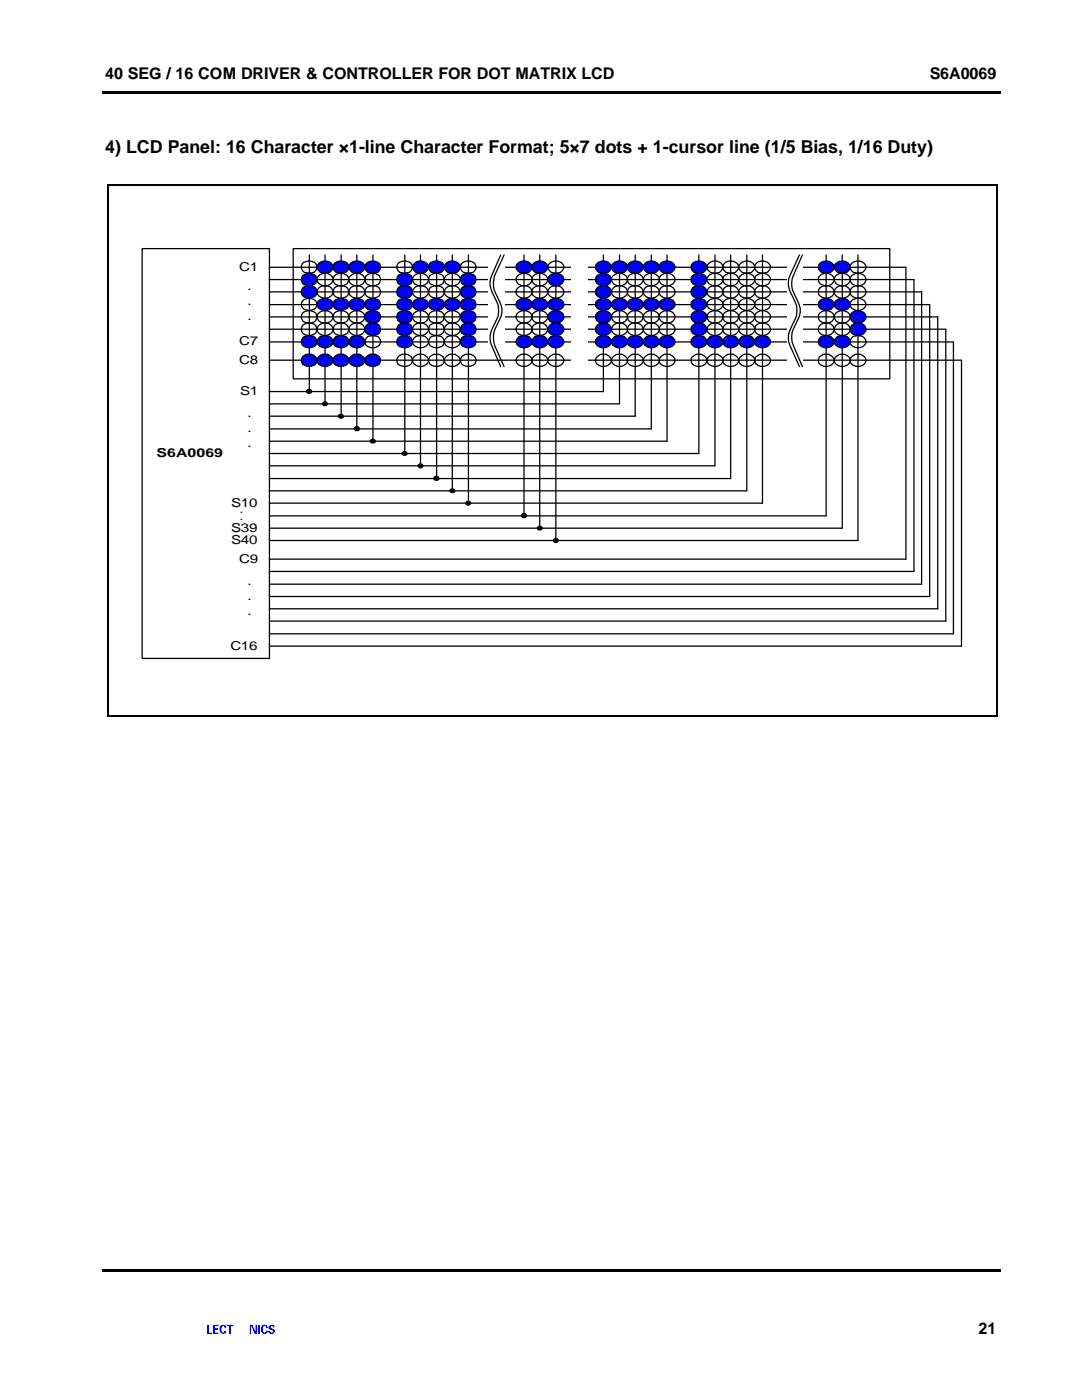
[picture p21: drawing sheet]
<svg xmlns="http://www.w3.org/2000/svg" width="216mm" height="279mm" viewBox="0 0 216 279" stroke-linecap="round" stroke-linejoin="round" font-family="sans-serif">
<defs><g id="words">
<text font-size="3.6" x="21" y="30.6">4) LCD Panel: 16 Character ×1-line Character Format; 5×7 dots + 1-cursor line (1/5 Bias, 1/16 Duty)</text>
<g font-size="3.2">
<text x="21" y="15.8">40 SEG / 16 COM DRIVER &amp; CONTROLLER FOR DOT MATRIX LCD</text>
<text x="185.5" y="15.8">S6A0069</text>
<text x="195.2" y="266.3">21</text>
</g>
<g font-size="2.5">
<text x="47.8" y="54">C1</text>
<text x="49.4" y="57.9">.</text>
<text x="49.4" y="60.9">.</text>
<text x="49.4" y="63.8">.</text>
<text x="47.8" y="68.9">C7</text>
<text x="47.8" y="72.6">C8</text>
<text x="47.9" y="78.8">S1</text>
<text x="49.4" y="83.3">.</text>
<text x="49.4" y="86.3">.</text>
<text x="49.4" y="89.2">.</text>
<text x="31.2" y="91.3">S6A0069</text>
<text x="46.1" y="101.2">S10</text>
<text x="46.1" y="106.1">S39</text>
<text x="48.3" y="103.9" transform="rotate(-90 48.3 103.9)">. .</text>
<text x="46.1" y="108.6">S40</text>
<text x="47.8" y="112.4">C9</text>
<text x="49.4" y="116.8">.</text>
<text x="49.4" y="119.8">.</text>
<text x="49.4" y="122.8">.</text>
<text x="46" y="129.7">C16</text>
</g>
</g></defs>
<path d="M20.5 18.3h179.2v.5h-179.2z" fill="#000"/>
<g fill="#00f">
<path d="M41.3 264.4h.4v1.5h.6v.3h-1z" fill-rule="evenodd"/>
<path d="M42.5 264.4h1.1v.3h-.8v.4h.7v.3h-.7v.5h.8v.3h-1.1z" fill-rule="evenodd"/>
<path d="M43.9 264.8l.3-.4 .8 .1 .1 .2v.3h-.3l-.2-.3h-.2l-.2 .3v.6l.2 .3h.2l.2-.3h.3a.64 .64 0 0 1-.6 .6 .64 .64 0 0 1-.6-.5z" fill-rule="evenodd"/>
<path d="M45.2 264.4h1.4v.3h-.5v1.5h-.4v-1.5h-.5z" fill-rule="evenodd"/>
<path d="M49.9 264.4h.5l.6 1.4v-1.4h.3v1.8h-.5l-.6-1.5-.1 1.5h-.2z" fill-rule="evenodd"/>
<path d="M52.4 264.4h.6l.3 .2 .1 .4h-.3l-.1-.3h-.3l-.3 .6 .3 .6h.2l.2-.3h.3l-.1 .4a.87 .87 0 0 1-1.1-.1 .87 .87 0 0 1 0-1.2z" fill-rule="evenodd"/>
<path d="M53.6 264.7l.4-.3 .6 .1 .2 .4h-.3l-.1-.2h-.4v.3l.3 .1a.6 .6 0 0 1 .5 .4 .6 .6 0 0 1-.2 .6l-.7 .1-.3-.2-.1-.4h.4l.1 .3h.4l.1-.1-.1-.3-.8-.3z" fill-rule="evenodd"/>
</g>
<path d="M51.6 264.4h.3v1.8h-.3z" fill="#00f"/>
<path d="M20.5 253.3h179.2v.5h-179.2z" fill="#000"/>
<path d="M28.4 49.6h25.4v81.8h-25.4zM53.8 53.3h127M53.8 55.8h128.6M53.8 58.3h130.1M58.5 49.6h119v26h-119zM53.8 68.2h136.4M53.8 60.8h131.7M53.8 63.2h133.3M53.8 65.7h134.9" fill="none" stroke="#000" stroke-width=".25"/>
<path d="M97.4 50.9h3.2v22.3h-3.2z" fill="#fff"/>
<path d="M60.4 52.6a1.81 1.81 0 0 1 2.8 .3 1.25 1.25 0 0 1-1.5 1.6l-1-.1a1.27 1.27 0 0 1-.3-1.8zM61.7 50.9v27.2M99.9 50.9l-1.8 4a3.9 3.9 0 0 0 .1 3.4 5.9 5.9 0 0 1 1.2 4.8l-.3 .6a6.5 6.5 0 0 0-1.2 4.6l2 4.9M100.6 50.9l-1.9 4a5.8 5.8 0 0 0 1 5.4 3.5 3.5 0 0 1 0 3.4 5.8 5.8 0 0 0-1 5.3l1.9 4.2M53.8 71.9h138.1" fill="none" stroke="#000" stroke-width=".25"/>
<g fill="#00f" stroke="#000" stroke-width=".25">
<path d="M60.4 55a1.81 1.81 0 0 1 2.8 .4 1.28 1.28 0 0 1-1.5 1.7 1.43 1.43 0 0 1-1.6-1.3z" fill-rule="evenodd"/>
<path d="M60.4 57.5a2.04 2.04 0 0 1 2.6 0 1.3 1.3 0 0 1 0 1.4 1.3 1.3 0 0 1-1.3 .6 1.43 1.43 0 0 1-1.6-1.2z" fill-rule="evenodd"/>
</g>
<path d="M60.4 60a1.81 1.81 0 0 1 2.8 .4 1.25 1.25 0 0 1-1.5 1.6 1.45 1.45 0 0 1-1.6-1.2zM60.4 62.5a1.81 1.81 0 0 1 2.8 .3 1.24 1.24 0 0 1-1.1 1.6h-.9a1.24 1.24 0 0 1-.8-1.9zM60.4 64.9a1.95 1.95 0 0 1 2.6 0 1.3 1.3 0 0 1 0 1.5 1.3 1.3 0 0 1-1.3 .6 1.43 1.43 0 0 1-1.6-1.3z" fill="none" stroke="#000" stroke-width=".25"/>
<g fill="#00f" stroke="#000" stroke-width=".25">
<path d="M60.7 67.1l1-.1 .4 .1a1.14 1.14 0 0 1 1.1 1.1 1.14 1.14 0 0 1-1.1 1.1 1.39 1.39 0 0 1-1.9-1.5z" fill-rule="evenodd"/>
<path d="M60.4 71.2a1.66 1.66 0 0 1 1.6-.5 1.66 1.66 0 0 1 1.2 1.2 1.58 1.58 0 0 1-2.5 1 1.14 1.14 0 0 1-.3-1.7z" fill-rule="evenodd"/>
</g>
<path d="M64.9 50.9v29.7" fill="none" stroke="#000" stroke-width=".25"/>
<path d="M63.6 52.6a1.71 1.71 0 0 1 2.9 .7 1.49 1.49 0 0 1-2.2 1.1 1.1 1.1 0 0 1-.9-.6 1.1 1.1 0 0 1 .2-1.2z" fill-rule="evenodd" fill="#00f" stroke="#000" stroke-width=".25"/>
<path d="M63.6 55a1.71 1.71 0 0 1 2.9 .8 1.65 1.65 0 0 1-1.6 1.3 1.65 1.65 0 0 1-1.7-1.3zM63.6 57.5a1.76 1.76 0 0 1 2.8 .4 1.42 1.42 0 0 1-.6 1.4 1.42 1.42 0 0 1-1.5 .1 1.15 1.15 0 0 1-1-.7 1.15 1.15 0 0 1 .3-1.2z" fill="none" stroke="#000" stroke-width=".25"/>
<path d="M63.6 60a1.71 1.71 0 0 1 2.9 .8 1.68 1.68 0 0 1-1.6 1.2 1.68 1.68 0 0 1-1.7-1.2z" fill-rule="evenodd" fill="#00f" stroke="#000" stroke-width=".25"/>
<path d="M63.6 62.5a1.71 1.71 0 0 1 2.9 .7 1.34 1.34 0 0 1-1.1 1.2h-1.1a1.17 1.17 0 0 1-.9-.7 1.17 1.17 0 0 1 .2-1.2zM63.6 64.9a1.71 1.71 0 0 1 2.9 .8 1.65 1.65 0 0 1-1.6 1.3 1.65 1.65 0 0 1-1.7-1.3z" fill="none" stroke="#000" stroke-width=".25"/>
<g fill="#00f" stroke="#000" stroke-width=".25">
<path d="M63.9 67.1a1.97 1.97 0 0 1 2.5 .7 1.42 1.42 0 0 1-.6 1.4 1.42 1.42 0 0 1-1.5 .1 1.16 1.16 0 0 1-1-.9 1.16 1.16 0 0 1 .6-1.3z" fill-rule="evenodd"/>
<path d="M63.6 71.2l.7-.5a1.75 1.75 0 0 1 2.2 1.2 1.65 1.65 0 0 1-1.6 1.3 1.65 1.65 0 0 1-1.7-1.3z" fill-rule="evenodd"/>
</g>
<path d="M68.1 50.9v32.2" fill="none" stroke="#000" stroke-width=".25"/>
<path d="M66.7 52.6a1.81 1.81 0 0 1 2.8 .3 1.25 1.25 0 0 1-1.4 1.6l-1-.1a1.27 1.27 0 0 1-.4-1.8z" fill-rule="evenodd" fill="#00f" stroke="#000" stroke-width=".25"/>
<path d="M66.7 55a1.81 1.81 0 0 1 2.8 .4 1.28 1.28 0 0 1-1.4 1.7 1.43 1.43 0 0 1-1.6-1.3zM66.7 57.5a2.04 2.04 0 0 1 2.6 0 1.3 1.3 0 0 1 .1 1.4 1.3 1.3 0 0 1-1.3 .6 1.43 1.43 0 0 1-1.6-1.2z" fill="none" stroke="#000" stroke-width=".25"/>
<path d="M66.7 60a1.81 1.81 0 0 1 2.8 .4 1.25 1.25 0 0 1-1.4 1.6 1.45 1.45 0 0 1-1.6-1.2z" fill-rule="evenodd" fill="#00f" stroke="#000" stroke-width=".25"/>
<path d="M66.7 62.5a1.81 1.81 0 0 1 2.8 .3 1.24 1.24 0 0 1-1 1.6h-.9a1.24 1.24 0 0 1-.9-1.9zM66.7 64.9a1.95 1.95 0 0 1 2.6 0 1.3 1.3 0 0 1 .1 1.5 1.3 1.3 0 0 1-1.3 .6 1.43 1.43 0 0 1-1.6-1.3z" fill="none" stroke="#000" stroke-width=".25"/>
<g fill="#00f" stroke="#000" stroke-width=".25">
<path d="M67.1 67.1l1-.1 .4 .1a1.14 1.14 0 0 1 1.1 1.1 1.14 1.14 0 0 1-1.1 1.1 1.39 1.39 0 0 1-2-1.5z" fill-rule="evenodd"/>
<path d="M66.7 71.2a1.66 1.66 0 0 1 1.7-.5 1.66 1.66 0 0 1 1.2 1.2 1.58 1.58 0 0 1-2.5 1 1.14 1.14 0 0 1-.4-1.7z" fill-rule="evenodd"/>
</g>
<path d="M71.2 50.9v34.7" fill="none" stroke="#000" stroke-width=".25"/>
<path d="M69.9 52.6a1.71 1.71 0 0 1 2.9 .7 1.49 1.49 0 0 1-2.1 1.1 1.1 1.1 0 0 1-1-.6 1.1 1.1 0 0 1 .2-1.2z" fill-rule="evenodd" fill="#00f" stroke="#000" stroke-width=".25"/>
<path d="M69.9 55a1.71 1.71 0 0 1 2.9 .8 1.65 1.65 0 0 1-1.6 1.3 1.65 1.65 0 0 1-1.6-1.3zM69.9 57.5a1.76 1.76 0 0 1 2.8 .4 1.42 1.42 0 0 1-.5 1.4 1.42 1.42 0 0 1-1.5 .1 1.15 1.15 0 0 1-1-.7 1.15 1.15 0 0 1 .2-1.2z" fill="none" stroke="#000" stroke-width=".25"/>
<path d="M69.9 60a1.71 1.71 0 0 1 2.9 .8 1.68 1.68 0 0 1-1.6 1.2 1.68 1.68 0 0 1-1.6-1.2z" fill-rule="evenodd" fill="#00f" stroke="#000" stroke-width=".25"/>
<path d="M69.9 62.5a1.71 1.71 0 0 1 2.9 .7 1.34 1.34 0 0 1-1.1 1.2h-1a1.17 1.17 0 0 1-1-.7 1.17 1.17 0 0 1 .2-1.2zM69.9 64.9a1.71 1.71 0 0 1 2.9 .8 1.65 1.65 0 0 1-1.6 1.3 1.65 1.65 0 0 1-1.6-1.3z" fill="none" stroke="#000" stroke-width=".25"/>
<g fill="#00f" stroke="#000" stroke-width=".25">
<path d="M70.3 67.1a1.97 1.97 0 0 1 2.4 .7 1.42 1.42 0 0 1-.5 1.4 1.42 1.42 0 0 1-1.5 .1 1.16 1.16 0 0 1-1.1-.9 1.16 1.16 0 0 1 .7-1.3z" fill-rule="evenodd"/>
<path d="M69.9 71.2l.8-.5a1.75 1.75 0 0 1 2.1 1.2 1.65 1.65 0 0 1-1.6 1.3 1.65 1.65 0 0 1-1.6-1.3z" fill-rule="evenodd"/>
</g>
<path d="M74.4 50.9v37.2" fill="none" stroke="#000" stroke-width=".25"/>
<path d="M73.1 52.6a1.81 1.81 0 0 1 2.8 .3 1.25 1.25 0 0 1-1.5 1.6l-1-.1a1.27 1.27 0 0 1-.3-1.8z" fill-rule="evenodd" fill="#00f" stroke="#000" stroke-width=".25"/>
<path d="M73.1 55a1.81 1.81 0 0 1 2.8 .4 1.28 1.28 0 0 1-1.5 1.7 1.43 1.43 0 0 1-1.6-1.3zM73.1 57.5a2.04 2.04 0 0 1 2.6 0 1.3 1.3 0 0 1 0 1.4 1.3 1.3 0 0 1-1.3 .6 1.43 1.43 0 0 1-1.6-1.2z" fill="none" stroke="#000" stroke-width=".25"/>
<g fill="#00f" stroke="#000" stroke-width=".25">
<path d="M73.1 60a1.81 1.81 0 0 1 2.8 .4 1.25 1.25 0 0 1-1.5 1.6 1.45 1.45 0 0 1-1.6-1.2z" fill-rule="evenodd"/>
<path d="M73.1 62.5a1.81 1.81 0 0 1 2.8 .3 1.24 1.24 0 0 1-1.1 1.6h-.9a1.24 1.24 0 0 1-.8-1.9z" fill-rule="evenodd"/>
<path d="M73.1 64.9a1.95 1.95 0 0 1 2.6 0 1.3 1.3 0 0 1 0 1.5 1.3 1.3 0 0 1-1.3 .6 1.43 1.43 0 0 1-1.6-1.3z" fill-rule="evenodd"/>
</g>
<path d="M73.4 67.1l1-.1 .4 .1a1.14 1.14 0 0 1 1.1 1.1 1.14 1.14 0 0 1-1.1 1.1 1.39 1.39 0 0 1-1.9-1.5z" fill="none" stroke="#000" stroke-width=".25"/>
<path d="M73.1 71.2a1.66 1.66 0 0 1 1.6-.5 1.66 1.66 0 0 1 1.2 1.2 1.58 1.58 0 0 1-2.5 1 1.14 1.14 0 0 1-.3-1.7z" fill-rule="evenodd" fill="#00f" stroke="#000" stroke-width=".25"/>
<path d="M79.4 52.6a1.81 1.81 0 0 1 2.8 .3 1.25 1.25 0 0 1-1.4 1.6l-1-.1a1.27 1.27 0 0 1-.4-1.8zM80.8 50.9v39.6" fill="none" stroke="#000" stroke-width=".25"/>
<g fill="#00f" stroke="#000" stroke-width=".25">
<path d="M79.4 55a1.81 1.81 0 0 1 2.8 .4 1.28 1.28 0 0 1-1.4 1.7 1.43 1.43 0 0 1-1.6-1.3z" fill-rule="evenodd"/>
<path d="M79.4 57.5a2.04 2.04 0 0 1 2.6 0 1.3 1.3 0 0 1 .1 1.4 1.3 1.3 0 0 1-1.3 .6 1.43 1.43 0 0 1-1.6-1.2z" fill-rule="evenodd"/>
<path d="M79.4 60a1.81 1.81 0 0 1 2.8 .4 1.25 1.25 0 0 1-1.4 1.6 1.45 1.45 0 0 1-1.6-1.2z" fill-rule="evenodd"/>
<path d="M79.4 62.5a1.81 1.81 0 0 1 2.8 .3 1.24 1.24 0 0 1-1 1.6h-.9a1.24 1.24 0 0 1-.9-1.9z" fill-rule="evenodd"/>
<path d="M79.4 64.9a1.95 1.95 0 0 1 2.6 0 1.3 1.3 0 0 1 .1 1.5 1.3 1.3 0 0 1-1.3 .6 1.43 1.43 0 0 1-1.6-1.3z" fill-rule="evenodd"/>
<path d="M79.8 67.1l1-.1 .4 .1a1.14 1.14 0 0 1 1.1 1.1 1.14 1.14 0 0 1-1.1 1.1 1.39 1.39 0 0 1-2-1.5z" fill-rule="evenodd"/>
</g>
<path d="M83.9 50.9v42.1M79.4 71.2a1.66 1.66 0 0 1 1.7-.5 1.66 1.66 0 0 1 1.2 1.2 1.58 1.58 0 0 1-2.5 1 1.14 1.14 0 0 1-.4-1.7z" fill="none" stroke="#000" stroke-width=".25"/>
<path d="M82.6 52.6a1.71 1.71 0 0 1 2.9 .7 1.49 1.49 0 0 1-2.1 1.1 1.1 1.1 0 0 1-1-.6 1.1 1.1 0 0 1 .2-1.2z" fill-rule="evenodd" fill="#00f" stroke="#000" stroke-width=".25"/>
<path d="M82.6 55a1.71 1.71 0 0 1 2.9 .8 1.65 1.65 0 0 1-1.6 1.3 1.65 1.65 0 0 1-1.6-1.3zM82.6 57.5a1.76 1.76 0 0 1 2.8 .4 1.42 1.42 0 0 1-.5 1.4 1.42 1.42 0 0 1-1.5 .1 1.15 1.15 0 0 1-1-.7 1.15 1.15 0 0 1 .2-1.2z" fill="none" stroke="#000" stroke-width=".25"/>
<path d="M82.6 60a1.71 1.71 0 0 1 2.9 .8 1.68 1.68 0 0 1-1.6 1.2 1.68 1.68 0 0 1-1.6-1.2z" fill-rule="evenodd" fill="#00f" stroke="#000" stroke-width=".25"/>
<path d="M87.1 50.9v44.6M82.6 62.5a1.71 1.71 0 0 1 2.9 .7 1.34 1.34 0 0 1-1.1 1.2h-1a1.17 1.17 0 0 1-1-.7 1.17 1.17 0 0 1 .2-1.2zM82.6 64.9a1.71 1.71 0 0 1 2.9 .8 1.65 1.65 0 0 1-1.6 1.3 1.65 1.65 0 0 1-1.6-1.3zM82.6 71.2l.8-.5a1.75 1.75 0 0 1 2.1 1.2 1.65 1.65 0 0 1-1.6 1.3 1.65 1.65 0 0 1-1.6-1.3zM83 67.1a1.97 1.97 0 0 1 2.4 .7 1.42 1.42 0 0 1-.5 1.4 1.42 1.42 0 0 1-1.5 .1 1.16 1.16 0 0 1-1.1-.9 1.16 1.16 0 0 1 .7-1.3z" fill="none" stroke="#000" stroke-width=".25"/>
<path d="M85.8 52.6a1.81 1.81 0 0 1 2.8 .3 1.25 1.25 0 0 1-1.5 1.6l-1-.1a1.27 1.27 0 0 1-.3-1.8z" fill-rule="evenodd" fill="#00f" stroke="#000" stroke-width=".25"/>
<path d="M85.8 55a1.81 1.81 0 0 1 2.8 .4 1.28 1.28 0 0 1-1.5 1.7 1.43 1.43 0 0 1-1.6-1.3zM85.8 57.5a2.04 2.04 0 0 1 2.6 0 1.3 1.3 0 0 1 0 1.4 1.3 1.3 0 0 1-1.3 .6 1.43 1.43 0 0 1-1.6-1.2z" fill="none" stroke="#000" stroke-width=".25"/>
<path d="M85.8 60a1.81 1.81 0 0 1 2.8 .4 1.25 1.25 0 0 1-1.5 1.6 1.45 1.45 0 0 1-1.6-1.2z" fill-rule="evenodd" fill="#00f" stroke="#000" stroke-width=".25"/>
<path d="M90.3 50.9v47.1M85.8 62.5a1.81 1.81 0 0 1 2.8 .3 1.24 1.24 0 0 1-1.1 1.6h-.9a1.24 1.24 0 0 1-.8-1.9zM85.8 64.9a1.95 1.95 0 0 1 2.6 0 1.3 1.3 0 0 1 0 1.5 1.3 1.3 0 0 1-1.3 .6 1.43 1.43 0 0 1-1.6-1.3zM85.8 71.2a1.66 1.66 0 0 1 1.6-.5 1.66 1.66 0 0 1 1.2 1.2 1.58 1.58 0 0 1-2.5 1 1.14 1.14 0 0 1-.3-1.7zM86.1 67.1l1-.1 .4 .1a1.14 1.14 0 0 1 1.1 1.1 1.14 1.14 0 0 1-1.1 1.1 1.39 1.39 0 0 1-1.9-1.5z" fill="none" stroke="#000" stroke-width=".25"/>
<path d="M89 52.6a1.71 1.71 0 0 1 2.9 .7 1.49 1.49 0 0 1-2.2 1.1 1.1 1.1 0 0 1-.9-.6 1.1 1.1 0 0 1 .2-1.2z" fill-rule="evenodd" fill="#00f" stroke="#000" stroke-width=".25"/>
<path d="M89 55a1.71 1.71 0 0 1 2.9 .8 1.65 1.65 0 0 1-1.6 1.3 1.65 1.65 0 0 1-1.7-1.3zM89 57.5a1.76 1.76 0 0 1 2.8 .4 1.42 1.42 0 0 1-.6 1.4 1.42 1.42 0 0 1-1.5 .1 1.15 1.15 0 0 1-1-.7 1.15 1.15 0 0 1 .3-1.2z" fill="none" stroke="#000" stroke-width=".25"/>
<path d="M89 60a1.71 1.71 0 0 1 2.9 .8 1.68 1.68 0 0 1-1.6 1.2 1.68 1.68 0 0 1-1.7-1.2z" fill-rule="evenodd" fill="#00f" stroke="#000" stroke-width=".25"/>
<path d="M92.1 52.6a1.81 1.81 0 0 1 2.8 .3 1.25 1.25 0 0 1-1.4 1.6l-1-.1a1.27 1.27 0 0 1-.4-1.8zM93.5 50.9v49.5M89 62.5a1.71 1.71 0 0 1 2.9 .7 1.34 1.34 0 0 1-1.1 1.2h-1.1a1.17 1.17 0 0 1-.9-.7 1.17 1.17 0 0 1 .2-1.2zM89 64.9a1.71 1.71 0 0 1 2.9 .8 1.65 1.65 0 0 1-1.6 1.3 1.65 1.65 0 0 1-1.7-1.3zM89 71.2l.7-.5a1.75 1.75 0 0 1 2.2 1.2 1.65 1.65 0 0 1-1.6 1.3 1.65 1.65 0 0 1-1.7-1.3zM89.3 67.1a1.97 1.97 0 0 1 2.5 .7 1.42 1.42 0 0 1-.6 1.4 1.42 1.42 0 0 1-1.5 .1 1.16 1.16 0 0 1-1-.9 1.16 1.16 0 0 1 .6-1.3z" fill="none" stroke="#000" stroke-width=".25"/>
<g fill="#00f" stroke="#000" stroke-width=".25">
<path d="M92.1 55a1.81 1.81 0 0 1 2.8 .4 1.28 1.28 0 0 1-1.4 1.7 1.43 1.43 0 0 1-1.6-1.3z" fill-rule="evenodd"/>
<path d="M92.1 57.5a2.04 2.04 0 0 1 2.6 0 1.3 1.3 0 0 1 .1 1.4 1.3 1.3 0 0 1-1.3 .6 1.43 1.43 0 0 1-1.6-1.2z" fill-rule="evenodd"/>
<path d="M92.1 60a1.81 1.81 0 0 1 2.8 .4 1.25 1.25 0 0 1-1.4 1.6 1.45 1.45 0 0 1-1.6-1.2z" fill-rule="evenodd"/>
<path d="M92.1 62.5a1.81 1.81 0 0 1 2.8 .3 1.24 1.24 0 0 1-1 1.6h-.9a1.24 1.24 0 0 1-.9-1.9z" fill-rule="evenodd"/>
<path d="M92.1 64.9a1.95 1.95 0 0 1 2.6 0 1.3 1.3 0 0 1 .1 1.5 1.3 1.3 0 0 1-1.3 .6 1.43 1.43 0 0 1-1.6-1.3z" fill-rule="evenodd"/>
<path d="M92.5 67.1l1-.1 .4 .1a1.14 1.14 0 0 1 1.1 1.1 1.14 1.14 0 0 1-1.1 1.1 1.39 1.39 0 0 1-2-1.5z" fill-rule="evenodd"/>
</g>
<path d="M104.6 50.9v52.1M107.7 50.9v54.5M110.9 50.9v57M92.1 71.2a1.66 1.66 0 0 1 1.7-.5 1.66 1.66 0 0 1 1.2 1.2 1.58 1.58 0 0 1-2.5 1 1.14 1.14 0 0 1-.4-1.7z" fill="none" stroke="#000" stroke-width=".25"/>
<path d="M157 50.9h3.1v22.3h-3.1z" fill="#fff"/>
<path d="M159.5 50.9l-1.9 4a3.9 3.9 0 0 0 .1 3.4 5.9 5.9 0 0 1 1.2 4.8l-.2 .6a6.5 6.5 0 0 0-1.3 4.6l2.1 4.9M160.1 50.9l-1.8 4a4.2 4.2 0 0 0 0 3.4 5.9 5.9 0 0 1 1.2 4.8 9 9 0 0 0-1.5 4.5l.3 1.4 1.8 4.2" fill="none" stroke="#000" stroke-width=".25"/>
<path d="M103.3 52.6a1.71 1.71 0 0 1 2.9 .7 1.49 1.49 0 0 1-2.1 1.1 1.1 1.1 0 0 1-1-.6 1.1 1.1 0 0 1 .2-1.2z" fill-rule="evenodd" fill="#00f" stroke="#000" stroke-width=".25"/>
<path d="M103.3 55a1.71 1.71 0 0 1 2.9 .8 1.65 1.65 0 0 1-1.6 1.3 1.65 1.65 0 0 1-1.6-1.3zM103.3 57.5a1.76 1.76 0 0 1 2.8 .4 1.42 1.42 0 0 1-.6 1.4 1.42 1.42 0 0 1-1.4 .1 1.15 1.15 0 0 1-1-.7 1.15 1.15 0 0 1 .2-1.2z" fill="none" stroke="#000" stroke-width=".25"/>
<path d="M103.3 60a1.71 1.71 0 0 1 2.9 .8 1.68 1.68 0 0 1-1.6 1.2 1.68 1.68 0 0 1-1.6-1.2z" fill-rule="evenodd" fill="#00f" stroke="#000" stroke-width=".25"/>
<path d="M103.3 62.5a1.71 1.71 0 0 1 2.9 .7 1.34 1.34 0 0 1-1.1 1.2h-1a1.17 1.17 0 0 1-1-.7 1.17 1.17 0 0 1 .2-1.2zM103.3 64.9a1.71 1.71 0 0 1 2.9 .8 1.65 1.65 0 0 1-1.6 1.3 1.65 1.65 0 0 1-1.6-1.3z" fill="none" stroke="#000" stroke-width=".25"/>
<path d="M103.3 67.5a1.81 1.81 0 0 1 2.8 .3 1.42 1.42 0 0 1-.6 1.4 1.42 1.42 0 0 1-1.4 .1 1.1 1.1 0 0 1-1-.6 1.1 1.1 0 0 1 .2-1.2z" fill-rule="evenodd" fill="#00f" stroke="#000" stroke-width=".25"/>
<path d="M103.3 71.2l.8-.5a1.75 1.75 0 0 1 2.1 1.2 1.65 1.65 0 0 1-1.6 1.3 1.65 1.65 0 0 1-1.6-1.3z" fill="none" stroke="#000" stroke-width=".25"/>
<path d="M106.4 52.6a1.71 1.71 0 0 1 2.9 .7 1.49 1.49 0 0 1-2.1 1.1 1.1 1.1 0 0 1-1-.6 1.1 1.1 0 0 1 .2-1.2z" fill-rule="evenodd" fill="#00f" stroke="#000" stroke-width=".25"/>
<path d="M106.4 55a1.71 1.71 0 0 1 2.9 .8 1.68 1.68 0 0 1-1.4 1.3 1.68 1.68 0 0 1-1.7-1v-.7zM106.4 57.5a1.76 1.76 0 0 1 2.8 .4 1.42 1.42 0 0 1-.5 1.4 1.42 1.42 0 0 1-1.5 .1 1.15 1.15 0 0 1-1-.7 1.15 1.15 0 0 1 .2-1.2z" fill="none" stroke="#000" stroke-width=".25"/>
<path d="M106.4 60a1.71 1.71 0 0 1 2.9 .8 1.73 1.73 0 0 1-1.5 1.2 1.73 1.73 0 0 1-1.6-.9v-.7z" fill-rule="evenodd" fill="#00f" stroke="#000" stroke-width=".25"/>
<path d="M106.4 62.5a1.71 1.71 0 0 1 2.9 .7 1.34 1.34 0 0 1-1.1 1.2h-1a1.17 1.17 0 0 1-1-.7 1.17 1.17 0 0 1 .2-1.2zM106.4 64.9a1.71 1.71 0 0 1 2.9 .8 1.71 1.71 0 0 1-1.4 1.3 1.71 1.71 0 0 1-1.7-.9v-.7z" fill="none" stroke="#000" stroke-width=".25"/>
<path d="M106.4 67.5a1.81 1.81 0 0 1 2.8 .3 1.42 1.42 0 0 1-.5 1.4 1.42 1.42 0 0 1-1.5 .1 1.1 1.1 0 0 1-1-.6 1.1 1.1 0 0 1 .2-1.2z" fill-rule="evenodd" fill="#00f" stroke="#000" stroke-width=".25"/>
<path d="M109.6 52.6a1.71 1.71 0 0 1 2.9 .7 1.49 1.49 0 0 1-2.1 1.1 1.1 1.1 0 0 1-1-.6 1.1 1.1 0 0 1 .2-1.2zM106.4 71.2l.8-.5a1.75 1.75 0 0 1 2.1 1.2 1.71 1.71 0 0 1-1.4 1.2 1.71 1.71 0 0 1-1.7-.8v-.8z" fill="none" stroke="#000" stroke-width=".25"/>
<path d="M109.6 55a1.71 1.71 0 0 1 2.9 .8 1.65 1.65 0 0 1-1.6 1.3 1.65 1.65 0 0 1-1.6-1.3z" fill-rule="evenodd" fill="#00f" stroke="#000" stroke-width=".25"/>
<path d="M109.6 57.5a1.76 1.76 0 0 1 2.8 .4 1.42 1.42 0 0 1-.5 1.4 1.42 1.42 0 0 1-1.5 .1 1.15 1.15 0 0 1-1-.7 1.15 1.15 0 0 1 .2-1.2z" fill="none" stroke="#000" stroke-width=".25"/>
<g fill="#00f" stroke="#000" stroke-width=".25">
<path d="M109.6 60a1.71 1.71 0 0 1 2.9 .8 1.68 1.68 0 0 1-1.6 1.2 1.68 1.68 0 0 1-1.6-1.2z" fill-rule="evenodd"/>
<path d="M109.6 62.5a1.71 1.71 0 0 1 2.9 .7 1.34 1.34 0 0 1-1.1 1.2h-1a1.17 1.17 0 0 1-1-.7 1.17 1.17 0 0 1 .2-1.2z" fill-rule="evenodd"/>
<path d="M109.6 64.9a1.71 1.71 0 0 1 2.9 .8 1.65 1.65 0 0 1-1.6 1.3 1.65 1.65 0 0 1-1.6-1.3z" fill-rule="evenodd"/>
<path d="M109.6 67.5a1.81 1.81 0 0 1 2.8 .3 1.42 1.42 0 0 1-.5 1.4 1.42 1.42 0 0 1-1.5 .1 1.1 1.1 0 0 1-1-.6 1.1 1.1 0 0 1 .2-1.2z" fill-rule="evenodd"/>
</g>
<path d="M120.4 50.9v27.2M109.6 71.2l.8-.5a1.75 1.75 0 0 1 2.1 1.2 1.65 1.65 0 0 1-1.6 1.3 1.65 1.65 0 0 1-1.6-1.3z" fill="none" stroke="#000" stroke-width=".25"/>
<g fill="#00f" stroke="#000" stroke-width=".25">
<path d="M119.1 52.6a1.71 1.71 0 0 1 2.9 .7 1.49 1.49 0 0 1-2.1 1.1 1.1 1.1 0 0 1-1-.6 1.1 1.1 0 0 1 .2-1.2z" fill-rule="evenodd"/>
<path d="M119.1 55a1.71 1.71 0 0 1 2.9 .8 1.68 1.68 0 0 1-1.4 1.3 1.68 1.68 0 0 1-1.7-1v-.7z" fill-rule="evenodd"/>
<path d="M119.1 57.5a1.76 1.76 0 0 1 2.8 .4 1.42 1.42 0 0 1-.5 1.4 1.42 1.42 0 0 1-1.5 .1 1.15 1.15 0 0 1-1-.7 1.15 1.15 0 0 1 .2-1.2z" fill-rule="evenodd"/>
<path d="M119.1 60a1.71 1.71 0 0 1 2.9 .8 1.73 1.73 0 0 1-1.5 1.2 1.73 1.73 0 0 1-1.6-.9v-.7z" fill-rule="evenodd"/>
<path d="M119.1 62.5a1.71 1.71 0 0 1 2.9 .7 1.34 1.34 0 0 1-1.1 1.2h-1a1.17 1.17 0 0 1-1-.7 1.17 1.17 0 0 1 .2-1.2z" fill-rule="evenodd"/>
<path d="M119.1 64.9a1.71 1.71 0 0 1 2.9 .8 1.71 1.71 0 0 1-1.4 1.3 1.71 1.71 0 0 1-1.7-.9v-.7z" fill-rule="evenodd"/>
<path d="M119.1 67.5a1.81 1.81 0 0 1 2.8 .3 1.42 1.42 0 0 1-.5 1.4 1.42 1.42 0 0 1-1.5 .1 1.1 1.1 0 0 1-1-.6 1.1 1.1 0 0 1 .2-1.2z" fill-rule="evenodd"/>
</g>
<path d="M123.6 50.9v29.7M119.1 71.2l.8-.5a1.75 1.75 0 0 1 2.1 1.2 1.71 1.71 0 0 1-1.4 1.2 1.71 1.71 0 0 1-1.7-.8v-.8z" fill="none" stroke="#000" stroke-width=".25"/>
<path d="M122.3 52.6a1.71 1.71 0 0 1 2.9 .7 1.49 1.49 0 0 1-2.1 1.1 1.1 1.1 0 0 1-1-.6 1.1 1.1 0 0 1 .2-1.2z" fill-rule="evenodd" fill="#00f" stroke="#000" stroke-width=".25"/>
<path d="M122.3 55a1.71 1.71 0 0 1 2.9 .8 1.65 1.65 0 0 1-1.6 1.3 1.65 1.65 0 0 1-1.6-1.3zM122.3 57.5a1.76 1.76 0 0 1 2.8 .4 1.42 1.42 0 0 1-.5 1.4 1.42 1.42 0 0 1-1.5 .1 1.15 1.15 0 0 1-1-.7 1.15 1.15 0 0 1 .2-1.2z" fill="none" stroke="#000" stroke-width=".25"/>
<path d="M122.3 60a1.71 1.71 0 0 1 2.9 .8 1.68 1.68 0 0 1-1.6 1.2 1.68 1.68 0 0 1-1.6-1.2z" fill-rule="evenodd" fill="#00f" stroke="#000" stroke-width=".25"/>
<path d="M122.3 62.5a1.71 1.71 0 0 1 2.9 .7 1.34 1.34 0 0 1-1.1 1.2h-1a1.17 1.17 0 0 1-1-.7 1.17 1.17 0 0 1 .2-1.2zM122.3 64.9a1.71 1.71 0 0 1 2.9 .8 1.65 1.65 0 0 1-1.6 1.3 1.65 1.65 0 0 1-1.6-1.3z" fill="none" stroke="#000" stroke-width=".25"/>
<path d="M122.3 67.5a1.81 1.81 0 0 1 2.8 .3 1.42 1.42 0 0 1-.5 1.4 1.42 1.42 0 0 1-1.5 .1 1.1 1.1 0 0 1-1-.6 1.1 1.1 0 0 1 .2-1.2z" fill-rule="evenodd" fill="#00f" stroke="#000" stroke-width=".25"/>
<path d="M126.7 50.9v32.2M122.3 71.2l.8-.5a1.75 1.75 0 0 1 2.1 1.2 1.65 1.65 0 0 1-1.6 1.3 1.65 1.65 0 0 1-1.6-1.3z" fill="none" stroke="#000" stroke-width=".25"/>
<path d="M125.5 52.6a1.71 1.71 0 0 1 2.9 .7 1.49 1.49 0 0 1-2.2 1.1 1.1 1.1 0 0 1-.9-.6 1.1 1.1 0 0 1 .2-1.2z" fill-rule="evenodd" fill="#00f" stroke="#000" stroke-width=".25"/>
<path d="M125.5 55a1.71 1.71 0 0 1 2.9 .8 1.68 1.68 0 0 1-1.5 1.3 1.68 1.68 0 0 1-1.7-1v-.7zM125.5 57.5a1.76 1.76 0 0 1 2.8 .4 1.42 1.42 0 0 1-.6 1.4 1.42 1.42 0 0 1-1.5 .1 1.15 1.15 0 0 1-1-.7 1.15 1.15 0 0 1 .3-1.2z" fill="none" stroke="#000" stroke-width=".25"/>
<path d="M125.5 60a1.71 1.71 0 0 1 2.9 .8 1.73 1.73 0 0 1-1.5 1.2 1.73 1.73 0 0 1-1.7-.9v-.7z" fill-rule="evenodd" fill="#00f" stroke="#000" stroke-width=".25"/>
<path d="M125.5 62.5a1.71 1.71 0 0 1 2.9 .7 1.34 1.34 0 0 1-1.1 1.2h-1.1a1.17 1.17 0 0 1-.9-.7 1.17 1.17 0 0 1 .2-1.2zM125.5 64.9a1.71 1.71 0 0 1 2.9 .8 1.71 1.71 0 0 1-1.5 1.3 1.71 1.71 0 0 1-1.7-.9v-.7z" fill="none" stroke="#000" stroke-width=".25"/>
<path d="M125.5 67.5a1.81 1.81 0 0 1 2.8 .3 1.42 1.42 0 0 1-.6 1.4 1.42 1.42 0 0 1-1.5 .1 1.1 1.1 0 0 1-.9-.6 1.1 1.1 0 0 1 .2-1.2z" fill-rule="evenodd" fill="#00f" stroke="#000" stroke-width=".25"/>
<path d="M130 50.9v34.7M125.5 71.2l.7-.5a1.75 1.75 0 0 1 2.2 1.2 1.71 1.71 0 0 1-1.5 1.2 1.71 1.71 0 0 1-1.7-.8v-.8z" fill="none" stroke="#000" stroke-width=".25"/>
<path d="M128.7 52.6a1.71 1.71 0 0 1 2.9 .7 1.49 1.49 0 0 1-2.1 1.1 1.1 1.1 0 0 1-1-.6 1.1 1.1 0 0 1 .2-1.2z" fill-rule="evenodd" fill="#00f" stroke="#000" stroke-width=".25"/>
<path d="M128.7 55a1.71 1.71 0 0 1 2.9 .8 1.65 1.65 0 0 1-1.6 1.3 1.65 1.65 0 0 1-1.6-1.3zM128.7 57.5a1.76 1.76 0 0 1 2.8 .4 1.42 1.42 0 0 1-.6 1.4 1.42 1.42 0 0 1-1.4 .1 1.15 1.15 0 0 1-1-.7 1.15 1.15 0 0 1 .2-1.2z" fill="none" stroke="#000" stroke-width=".25"/>
<path d="M128.7 60a1.71 1.71 0 0 1 2.9 .8 1.68 1.68 0 0 1-1.6 1.2 1.68 1.68 0 0 1-1.6-1.2z" fill-rule="evenodd" fill="#00f" stroke="#000" stroke-width=".25"/>
<path d="M128.7 62.5a1.71 1.71 0 0 1 2.9 .7 1.34 1.34 0 0 1-1.1 1.2h-1a1.17 1.17 0 0 1-1-.7 1.17 1.17 0 0 1 .2-1.2zM128.7 64.9a1.71 1.71 0 0 1 2.9 .8 1.65 1.65 0 0 1-1.6 1.3 1.65 1.65 0 0 1-1.6-1.3z" fill="none" stroke="#000" stroke-width=".25"/>
<path d="M128.7 67.5a1.81 1.81 0 0 1 2.8 .3 1.42 1.42 0 0 1-.6 1.4 1.42 1.42 0 0 1-1.4 .1 1.1 1.1 0 0 1-1-.6 1.1 1.1 0 0 1 .2-1.2z" fill-rule="evenodd" fill="#00f" stroke="#000" stroke-width=".25"/>
<path d="M133.1 50.9v37.2M128.7 71.2l.8-.5a1.75 1.75 0 0 1 2.1 1.2 1.65 1.65 0 0 1-1.6 1.3 1.65 1.65 0 0 1-1.6-1.3z" fill="none" stroke="#000" stroke-width=".25"/>
<path d="M131.8 52.6a1.71 1.71 0 0 1 2.9 .7 1.49 1.49 0 0 1-2.1 1.1 1.1 1.1 0 0 1-1-.6 1.1 1.1 0 0 1 .2-1.2z" fill-rule="evenodd" fill="#00f" stroke="#000" stroke-width=".25"/>
<path d="M131.8 55a1.71 1.71 0 0 1 2.9 .8 1.68 1.68 0 0 1-1.4 1.3 1.68 1.68 0 0 1-1.7-1v-.7zM131.8 57.5a1.76 1.76 0 0 1 2.8 .4 1.42 1.42 0 0 1-.5 1.4 1.42 1.42 0 0 1-1.5 .1 1.15 1.15 0 0 1-1-.7 1.15 1.15 0 0 1 .2-1.2z" fill="none" stroke="#000" stroke-width=".25"/>
<path d="M131.8 60a1.71 1.71 0 0 1 2.9 .8 1.73 1.73 0 0 1-1.5 1.2 1.73 1.73 0 0 1-1.6-.9v-.7z" fill-rule="evenodd" fill="#00f" stroke="#000" stroke-width=".25"/>
<path d="M131.8 62.5a1.71 1.71 0 0 1 2.9 .7 1.34 1.34 0 0 1-1.1 1.2h-1a1.17 1.17 0 0 1-1-.7 1.17 1.17 0 0 1 .2-1.2zM131.8 64.9a1.71 1.71 0 0 1 2.9 .8 1.71 1.71 0 0 1-1.4 1.3 1.71 1.71 0 0 1-1.7-.9v-.7z" fill="none" stroke="#000" stroke-width=".25"/>
<path d="M131.8 67.5a1.81 1.81 0 0 1 2.8 .3 1.42 1.42 0 0 1-.5 1.4 1.42 1.42 0 0 1-1.5 .1 1.1 1.1 0 0 1-1-.6 1.1 1.1 0 0 1 .2-1.2z" fill-rule="evenodd" fill="#00f" stroke="#000" stroke-width=".25"/>
<path d="M139.4 50.9v39.6M131.8 71.2l.8-.5a1.75 1.75 0 0 1 2.1 1.2 1.71 1.71 0 0 1-1.4 1.2 1.71 1.71 0 0 1-1.7-.8v-.8z" fill="none" stroke="#000" stroke-width=".25"/>
<g fill="#00f" stroke="#000" stroke-width=".25">
<path d="M138.2 52.6a1.71 1.71 0 0 1 2.9 .7 1.49 1.49 0 0 1-2.2 1.1 1.1 1.1 0 0 1-.9-.6 1.1 1.1 0 0 1 .2-1.2z" fill-rule="evenodd"/>
<path d="M138.2 55a1.71 1.71 0 0 1 2.9 .8 1.68 1.68 0 0 1-1.5 1.3 1.68 1.68 0 0 1-1.7-1v-.7z" fill-rule="evenodd"/>
<path d="M138.2 57.5a1.76 1.76 0 0 1 2.8 .4 1.42 1.42 0 0 1-.6 1.4 1.42 1.42 0 0 1-1.5 .1 1.15 1.15 0 0 1-1-.7 1.15 1.15 0 0 1 .3-1.2z" fill-rule="evenodd"/>
<path d="M138.2 60a1.71 1.71 0 0 1 2.9 .8 1.73 1.73 0 0 1-1.5 1.2 1.73 1.73 0 0 1-1.7-.9v-.7z" fill-rule="evenodd"/>
<path d="M138.2 62.5a1.71 1.71 0 0 1 2.9 .7 1.34 1.34 0 0 1-1.1 1.2h-1.1a1.17 1.17 0 0 1-.9-.7 1.17 1.17 0 0 1 .2-1.2z" fill-rule="evenodd"/>
<path d="M138.2 64.9a1.71 1.71 0 0 1 2.9 .8 1.71 1.71 0 0 1-1.5 1.3 1.71 1.71 0 0 1-1.7-.9v-.7z" fill-rule="evenodd"/>
<path d="M138.2 67.5a1.81 1.81 0 0 1 2.8 .3 1.42 1.42 0 0 1-.6 1.4 1.42 1.42 0 0 1-1.5 .1 1.1 1.1 0 0 1-.9-.6 1.1 1.1 0 0 1 .2-1.2z" fill-rule="evenodd"/>
</g>
<path d="M141.4 52.6a1.71 1.71 0 0 1 2.9 .7 1.49 1.49 0 0 1-2.1 1.1 1.1 1.1 0 0 1-1-.6 1.1 1.1 0 0 1 .2-1.2zM141.4 55a1.71 1.71 0 0 1 2.9 .8 1.65 1.65 0 0 1-1.6 1.3 1.65 1.65 0 0 1-1.6-1.3zM141.4 57.5a1.76 1.76 0 0 1 2.8 .4 1.42 1.42 0 0 1-.6 1.4 1.42 1.42 0 0 1-1.4 .1 1.15 1.15 0 0 1-1-.7 1.15 1.15 0 0 1 .2-1.2zM142.7 50.9v42.1M138.2 71.2l.7-.5a1.75 1.75 0 0 1 2.2 1.2 1.71 1.71 0 0 1-1.5 1.2 1.71 1.71 0 0 1-1.7-.8v-.8zM141.4 60a1.71 1.71 0 0 1 2.9 .8 1.68 1.68 0 0 1-1.6 1.2 1.68 1.68 0 0 1-1.6-1.2zM141.4 62.5a1.71 1.71 0 0 1 2.9 .7 1.34 1.34 0 0 1-1.1 1.2h-1a1.17 1.17 0 0 1-1-.7 1.17 1.17 0 0 1 .2-1.2zM141.4 64.9a1.71 1.71 0 0 1 2.9 .8 1.65 1.65 0 0 1-1.6 1.3 1.65 1.65 0 0 1-1.6-1.3z" fill="none" stroke="#000" stroke-width=".25"/>
<path d="M141.4 67.5a1.81 1.81 0 0 1 2.8 .3 1.42 1.42 0 0 1-.6 1.4 1.42 1.42 0 0 1-1.4 .1 1.1 1.1 0 0 1-1-.6 1.1 1.1 0 0 1 .2-1.2z" fill-rule="evenodd" fill="#00f" stroke="#000" stroke-width=".25"/>
<path d="M144.5 52.6a1.71 1.71 0 0 1 2.9 .7 1.49 1.49 0 0 1-2.1 1.1 1.1 1.1 0 0 1-1-.6 1.1 1.1 0 0 1 .2-1.2zM144.5 55a1.71 1.71 0 0 1 2.9 .8 1.68 1.68 0 0 1-1.4 1.3 1.68 1.68 0 0 1-1.7-1v-.7zM144.5 57.5a1.76 1.76 0 0 1 2.8 .4 1.42 1.42 0 0 1-.5 1.4 1.42 1.42 0 0 1-1.5 .1 1.15 1.15 0 0 1-1-.7 1.15 1.15 0 0 1 .2-1.2zM145.8 50.9v44.6M141.4 71.2l.8-.5a1.75 1.75 0 0 1 2.1 1.2 1.65 1.65 0 0 1-1.6 1.3 1.65 1.65 0 0 1-1.6-1.3zM144.5 60a1.71 1.71 0 0 1 2.9 .8 1.73 1.73 0 0 1-1.5 1.2 1.73 1.73 0 0 1-1.6-.9v-.7zM144.5 62.5a1.71 1.71 0 0 1 2.9 .7 1.34 1.34 0 0 1-1.1 1.2h-1a1.17 1.17 0 0 1-1-.7 1.17 1.17 0 0 1 .2-1.2zM144.5 64.9a1.71 1.71 0 0 1 2.9 .8 1.71 1.71 0 0 1-1.4 1.3 1.71 1.71 0 0 1-1.7-.9v-.7z" fill="none" stroke="#000" stroke-width=".25"/>
<path d="M144.5 67.5a1.81 1.81 0 0 1 2.8 .3 1.42 1.42 0 0 1-.5 1.4 1.42 1.42 0 0 1-1.5 .1 1.1 1.1 0 0 1-1-.6 1.1 1.1 0 0 1 .2-1.2z" fill-rule="evenodd" fill="#00f" stroke="#000" stroke-width=".25"/>
<path d="M147.7 52.6a1.71 1.71 0 0 1 2.9 .7 1.49 1.49 0 0 1-2.1 1.1 1.1 1.1 0 0 1-1-.6 1.1 1.1 0 0 1 .2-1.2zM147.7 55a1.71 1.71 0 0 1 2.9 .8 1.65 1.65 0 0 1-1.6 1.3 1.65 1.65 0 0 1-1.6-1.3zM147.7 57.5a1.76 1.76 0 0 1 2.8 .4 1.42 1.42 0 0 1-.5 1.4 1.42 1.42 0 0 1-1.5 .1 1.15 1.15 0 0 1-1-.7 1.15 1.15 0 0 1 .2-1.2zM149 50.9v47.1M144.5 71.2l.8-.5a1.75 1.75 0 0 1 2.1 1.2 1.71 1.71 0 0 1-1.4 1.2 1.71 1.71 0 0 1-1.7-.8v-.8zM147.7 60a1.71 1.71 0 0 1 2.9 .8 1.68 1.68 0 0 1-1.6 1.2 1.68 1.68 0 0 1-1.6-1.2zM147.7 62.5a1.71 1.71 0 0 1 2.9 .7 1.34 1.34 0 0 1-1.1 1.2h-1a1.17 1.17 0 0 1-1-.7 1.17 1.17 0 0 1 .2-1.2zM147.7 64.9a1.71 1.71 0 0 1 2.9 .8 1.65 1.65 0 0 1-1.6 1.3 1.65 1.65 0 0 1-1.6-1.3z" fill="none" stroke="#000" stroke-width=".25"/>
<path d="M147.7 67.5a1.81 1.81 0 0 1 2.8 .3 1.42 1.42 0 0 1-.5 1.4 1.42 1.42 0 0 1-1.5 .1 1.1 1.1 0 0 1-1-.6 1.1 1.1 0 0 1 .2-1.2z" fill-rule="evenodd" fill="#00f" stroke="#000" stroke-width=".25"/>
<path d="M150.9 52.6a1.71 1.71 0 0 1 2.9 .7 1.49 1.49 0 0 1-2.2 1.1 1.1 1.1 0 0 1-.9-.6 1.1 1.1 0 0 1 .2-1.2zM150.9 55a1.71 1.71 0 0 1 2.9 .8 1.68 1.68 0 0 1-1.5 1.3 1.68 1.68 0 0 1-1.7-1v-.7zM150.9 57.5a1.76 1.76 0 0 1 2.8 .4 1.42 1.42 0 0 1-.6 1.4 1.42 1.42 0 0 1-1.5 .1 1.15 1.15 0 0 1-1-.7 1.15 1.15 0 0 1 .3-1.2zM152.1 50.9v49.5M147.7 71.2l.8-.5a1.75 1.75 0 0 1 2.1 1.2 1.65 1.65 0 0 1-1.6 1.3 1.65 1.65 0 0 1-1.6-1.3zM150.9 60a1.71 1.71 0 0 1 2.9 .8 1.73 1.73 0 0 1-1.5 1.2 1.73 1.73 0 0 1-1.7-.9v-.7zM150.9 62.5a1.71 1.71 0 0 1 2.9 .7 1.34 1.34 0 0 1-1.1 1.2h-1.1a1.17 1.17 0 0 1-.9-.7 1.17 1.17 0 0 1 .2-1.2zM150.9 64.9a1.71 1.71 0 0 1 2.9 .8 1.71 1.71 0 0 1-1.5 1.3 1.71 1.71 0 0 1-1.7-.9v-.7z" fill="none" stroke="#000" stroke-width=".25"/>
<path d="M150.9 67.5a1.81 1.81 0 0 1 2.8 .3 1.42 1.42 0 0 1-.6 1.4 1.42 1.42 0 0 1-1.5 .1 1.1 1.1 0 0 1-.9-.6 1.1 1.1 0 0 1 .2-1.2z" fill-rule="evenodd" fill="#00f" stroke="#000" stroke-width=".25"/>
<path d="M164.8 50.9v52.1M150.9 71.2l.7-.5a1.75 1.75 0 0 1 2.2 1.2 1.71 1.71 0 0 1-1.5 1.2 1.71 1.71 0 0 1-1.7-.8v-.8z" fill="none" stroke="#000" stroke-width=".25"/>
<path d="M163.6 52.6a1.71 1.71 0 0 1 2.9 .7 1.49 1.49 0 0 1-2.2 1.1 1.1 1.1 0 0 1-.9-.6 1.1 1.1 0 0 1 .2-1.2z" fill-rule="evenodd" fill="#00f" stroke="#000" stroke-width=".25"/>
<path d="M163.6 55a1.71 1.71 0 0 1 2.9 .8 1.68 1.68 0 0 1-1.5 1.3 1.68 1.68 0 0 1-1.7-1v-.7zM163.6 57.5a1.76 1.76 0 0 1 2.8 .4 1.42 1.42 0 0 1-.6 1.4 1.42 1.42 0 0 1-1.5 .1 1.15 1.15 0 0 1-1-.7 1.15 1.15 0 0 1 .3-1.2z" fill="none" stroke="#000" stroke-width=".25"/>
<path d="M163.6 60a1.71 1.71 0 0 1 2.9 .8 1.73 1.73 0 0 1-1.5 1.2 1.73 1.73 0 0 1-1.7-.9v-.7z" fill-rule="evenodd" fill="#00f" stroke="#000" stroke-width=".25"/>
<path d="M163.6 62.5a1.71 1.71 0 0 1 2.9 .7 1.34 1.34 0 0 1-1.1 1.2h-1.1a1.17 1.17 0 0 1-.9-.7 1.17 1.17 0 0 1 .2-1.2zM163.6 64.9a1.71 1.71 0 0 1 2.9 .8 1.71 1.71 0 0 1-1.5 1.3 1.71 1.71 0 0 1-1.7-.9v-.7z" fill="none" stroke="#000" stroke-width=".25"/>
<path d="M163.6 67.5a1.81 1.81 0 0 1 2.8 .3 1.42 1.42 0 0 1-.6 1.4 1.42 1.42 0 0 1-1.5 .1 1.1 1.1 0 0 1-.9-.6 1.1 1.1 0 0 1 .2-1.2z" fill-rule="evenodd" fill="#00f" stroke="#000" stroke-width=".25"/>
<path d="M168.1 50.9v54.5M163.6 71.2l.7-.5a1.75 1.75 0 0 1 2.2 1.2 1.71 1.71 0 0 1-1.5 1.2 1.71 1.71 0 0 1-1.7-.8v-.8z" fill="none" stroke="#000" stroke-width=".25"/>
<path d="M166.8 52.6a1.71 1.71 0 0 1 2.9 .7 1.49 1.49 0 0 1-2.1 1.1 1.1 1.1 0 0 1-1-.6 1.1 1.1 0 0 1 .2-1.2z" fill-rule="evenodd" fill="#00f" stroke="#000" stroke-width=".25"/>
<path d="M166.8 55a1.71 1.71 0 0 1 2.9 .8 1.65 1.65 0 0 1-1.6 1.3 1.65 1.65 0 0 1-1.6-1.3zM166.8 57.5a1.76 1.76 0 0 1 2.8 .4 1.42 1.42 0 0 1-.6 1.4 1.42 1.42 0 0 1-1.4 .1 1.15 1.15 0 0 1-1-.7 1.15 1.15 0 0 1 .2-1.2z" fill="none" stroke="#000" stroke-width=".25"/>
<path d="M166.8 60a1.71 1.71 0 0 1 2.9 .8 1.68 1.68 0 0 1-1.6 1.2 1.68 1.68 0 0 1-1.6-1.2z" fill-rule="evenodd" fill="#00f" stroke="#000" stroke-width=".25"/>
<path d="M166.8 62.5a1.71 1.71 0 0 1 2.9 .7 1.34 1.34 0 0 1-1.1 1.2h-1a1.17 1.17 0 0 1-1-.7 1.17 1.17 0 0 1 .2-1.2zM166.8 64.9a1.71 1.71 0 0 1 2.9 .8 1.65 1.65 0 0 1-1.6 1.3 1.65 1.65 0 0 1-1.6-1.3z" fill="none" stroke="#000" stroke-width=".25"/>
<path d="M166.8 67.5a1.81 1.81 0 0 1 2.8 .3 1.42 1.42 0 0 1-.6 1.4 1.42 1.42 0 0 1-1.4 .1 1.1 1.1 0 0 1-1-.6 1.1 1.1 0 0 1 .2-1.2z" fill-rule="evenodd" fill="#00f" stroke="#000" stroke-width=".25"/>
<path d="M169.9 52.6a1.71 1.71 0 0 1 2.9 .7 1.49 1.49 0 0 1-2.1 1.1 1.1 1.1 0 0 1-1-.6 1.1 1.1 0 0 1 .2-1.2zM169.9 55a1.71 1.71 0 0 1 2.9 .8 1.68 1.68 0 0 1-1.4 1.3 1.68 1.68 0 0 1-1.7-1v-.7zM169.9 57.5a1.76 1.76 0 0 1 2.8 .4 1.42 1.42 0 0 1-.5 1.4 1.42 1.42 0 0 1-1.5 .1 1.15 1.15 0 0 1-1-.7 1.15 1.15 0 0 1 .2-1.2zM171.2 50.9v57M166.8 71.2l.8-.5a1.75 1.75 0 0 1 2.1 1.2 1.65 1.65 0 0 1-1.6 1.3 1.65 1.65 0 0 1-1.6-1.3zM169.9 60a1.71 1.71 0 0 1 2.9 .8 1.73 1.73 0 0 1-1.5 1.2 1.73 1.73 0 0 1-1.6-.9v-.7z" fill="none" stroke="#000" stroke-width=".25"/>
<g fill="#00f" stroke="#000" stroke-width=".25">
<path d="M169.9 62.5a1.71 1.71 0 0 1 2.9 .7 1.34 1.34 0 0 1-1.1 1.2h-1a1.17 1.17 0 0 1-1-.7 1.17 1.17 0 0 1 .2-1.2z" fill-rule="evenodd"/>
<path d="M169.9 64.9a1.71 1.71 0 0 1 2.9 .8 1.71 1.71 0 0 1-1.4 1.3 1.71 1.71 0 0 1-1.7-.9v-.7z" fill-rule="evenodd"/>
</g>
<path d="M169.9 67.5a1.81 1.81 0 0 1 2.8 .3 1.42 1.42 0 0 1-.5 1.4 1.42 1.42 0 0 1-1.5 .1 1.1 1.1 0 0 1-1-.6 1.1 1.1 0 0 1 .2-1.2zM169.9 71.2l.8-.5a1.75 1.75 0 0 1 2.1 1.2 1.71 1.71 0 0 1-1.4 1.2 1.71 1.71 0 0 1-1.7-.8v-.8z" fill="none" stroke="#000" stroke-width=".25"/>
<path d="M114 52.1h3.3v21.1h-3.3z" fill="#fff"/>
<g fill="none" stroke="#000" stroke-width=".25">
<path d="M21.5 37v105.8M21.6 36.9h177.1M198.8 37v105.8M180.8 53.3v58.3h-127M182.4 55.8v58.2h-128.6M183.9 58.3v58.3h-130.1M53.8 78.1h66.6M185.5 60.8v58.2h-131.7M187.1 63.2v58.3h-133.3M188.7 65.7v58.3h-134.9M190.2 68.2v58.3h-136.4M191.9 71.9v57h-138.1"/>
<path d="M53.8 98h95.2M53.8 95.5h92M53.8 93h88.9M53.8 90.5h85.6M53.8 88.1h79.3M53.8 85.6h76.2M53.8 83.1h72.9M53.8 80.6h69.8M53.8 107.9h117.4M53.8 105.4h114.3M53.8 103h111M53.8 100.4h98.3"/>
<path d="M21.6 143h177.1"/>
</g>
<g fill="#000" stroke="#000" stroke-width=".25">
<path d="M61.2 77.9l.3-.2h.4l.2 .2v.4l-.2 .2h-.4l-.3-.2z" fill-rule="evenodd"/>
<path d="M64.4 80.4a.5 .5 0 0 1 .6-.2 .5 .5 0 0 1 .4 .4l-.3 .3h-.5l-.3-.3z" fill-rule="evenodd"/>
<path d="M67.6 82.9l.2-.2h.4l.3 .2v.3a.55 .55 0 0 1-.9 0z" fill-rule="evenodd"/>
<path d="M70.8 85.3l.2-.1h.5l.2 .4-.2 .3h-.5l-.3-.3z" fill-rule="evenodd"/>
<path d="M73.9 87.9a.55 .55 0 0 1 .9 0v.3l-.2 .2h-.4l-.3-.2z" fill-rule="evenodd"/>
<path d="M80.3 90.3l.2-.1h.4l.3 .1v.4l-.3 .1h-.4l-.2-.1z" fill-rule="evenodd"/>
<path d="M83.5 92.8l.2-.2h.5l.2 .4a.47 .47 0 0 1-.5 .4 .47 .47 0 0 1-.4-.6z" fill-rule="evenodd"/>
<path d="M86.6 95.2l.3-.1h.4l.2 .1v.5l-.2 .1h-.4l-.3-.1z" fill-rule="evenodd"/>
<path d="M90 97.6a.52 .52 0 0 1 .8 .4l-.3 .3h-.5l-.3-.3z" fill-rule="evenodd"/>
<path d="M93 100.2l.2-.1h.4l.3 .1v.4a.55 .55 0 0 1-.9 0z" fill-rule="evenodd"/>
<path d="M104.3 102.5h.5l.2 .2 .1 .3-.3 .3h-.5l-.2-.2v-.1z" fill-rule="evenodd"/>
<path d="M107.3 105.2a.5 .5 0 0 1 .5-.2 .5 .5 0 0 1 .4 .4l-.3 .3h-.5l-.2-.3z" fill-rule="evenodd"/>
<path d="M110.7 107.5h.5l.2 .4a.47 .47 0 0 1-.5 .4 .47 .47 0 0 1-.4-.6z" fill-rule="evenodd"/>
</g>
<path d="M21.3 36.7h.3v.3h-.3zM198.7 36.7h.3v.3h-.3zM21.3 142.8h.3v.3h-.3zM198.7 142.8h.3v.3h-.3z" fill="#000"/>
<use href="#words"/>
</svg>
